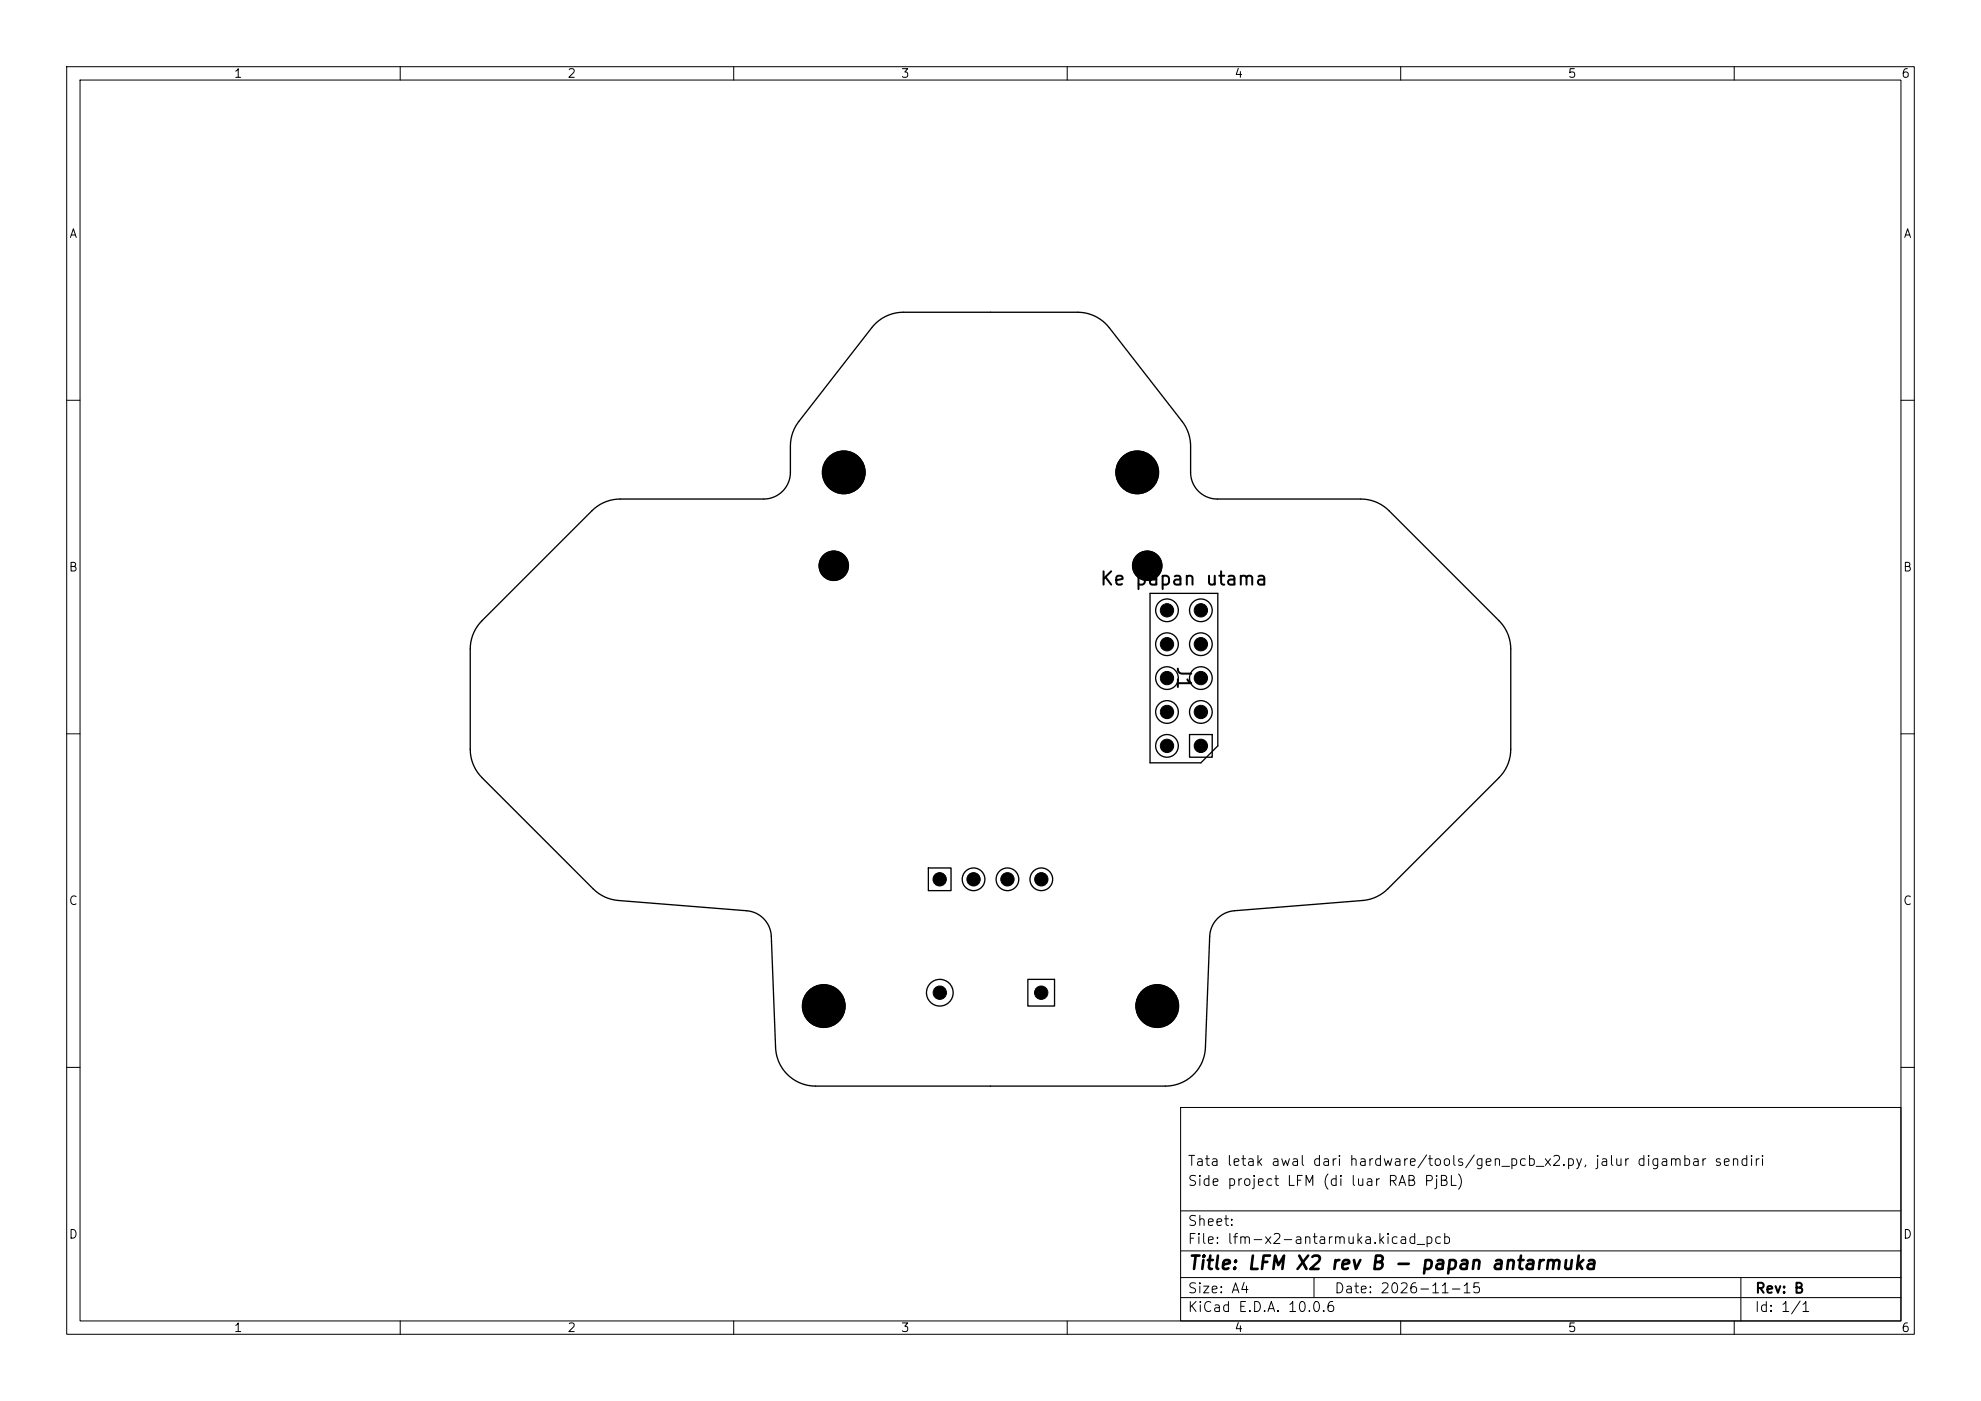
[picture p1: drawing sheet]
<svg xmlns="http://www.w3.org/2000/svg" width="297mm" height="210mm" viewBox="0 0 297 210" stroke-linecap="round" stroke-linejoin="round" font-family="sans-serif">
<defs><g id="words">
<g font-size="2">
<text x="164.8" y="88.2">Ke papan utama</text>
<text x="176" y="99.7" transform="rotate(90 176 99.7)">J1</text>
<text x="178" y="190.8">Title: LFM X2 rev B - papan antarmuka</text>
</g>
<g font-size="1.5">
<text x="178" y="178.1">Side project LFM (di luar RAB PjBL)</text>
<text x="178" y="175.1">Tata letak awal dari hardware/tools/gen_pcb_x2.py, jalur digambar sendiri</text>
<text x="178" y="184.1">Sheet:</text>
<text x="178" y="186.8">File: lfm-x2-antarmuka.kicad_pcb</text>
<text x="178" y="197">KiCad E.D.A. 10.0.6</text>
<text x="178" y="194.2">Size: A4</text>
<text x="200" y="194.2">Date: 2026-11-15</text>
<text x="263" y="197">Id: 1/1</text>
<text x="263" y="194.2">Rev: B</text>
</g>
<g font-size="1.3">
<text x="35" y="12">1</text>
<text x="85" y="12">2</text>
<text x="135" y="12">3</text>
<text x="185" y="12">4</text>
<text x="235" y="12">5</text>
<text x="285" y="12">6</text>
<text x="10.3" y="36">A</text>
<text x="285.3" y="36">A</text>
<text x="10.2" y="86">B</text>
<text x="285.2" y="86">B</text>
<text x="10.2" y="136">C</text>
<text x="285.2" y="136">C</text>
<text x="140.1" y="149.8">2</text>
<text x="155.3" y="149.8">1</text>
<text x="10.2" y="186">D</text>
<text x="285.2" y="186">D</text>
<text x="35" y="200">1</text>
<text x="85" y="200">2</text>
<text x="135" y="200">3</text>
<text x="185" y="200">4</text>
<text x="235" y="200">5</text>
<text x="285" y="200">6</text>
</g>
<g font-size="1.1">
<text x="173.8" y="92.3">10</text>
<text x="179.4" y="92.3">9</text>
<text x="174.3" y="97.4">8</text>
<text x="179.4" y="97.4">7</text>
<text x="174.3" y="107.6">4</text>
<text x="174.3" y="102.5">6</text>
<text x="179.4" y="107.6">3</text>
<text x="179.4" y="102.5">5</text>
<text x="174.3" y="112.7">2</text>
<text x="179.4" y="112.7">1</text>
<text x="140.2" y="132.7">1</text>
<text x="145.3" y="132.7">2</text>
<text x="150.4" y="132.7">3</text>
<text x="155.5" y="132.7">4</text>
</g>
</g></defs>
<g fill="none" stroke="#000" stroke-width=".15">
<path d="M10 10h277v190h-277zM12 12h273v186h-273zM60 10v2M110 10v2M160 10v2M210 10v2M260 10v2M10 60h2M285 60h2M10 110h2M285 110h2M10 160h2"/>
<path d="M177 166h108v32h-108zM285 160h2M60 198v2M110 198v2M160 198v2M177 194.5h108M177 191.5h108M177 187.5h108M177 181.5h108M197 191.5v3M210 198v2M260 198v2"/>
<path d="M261 191.5v6.5"/>
</g>
<g fill="none" stroke="#000" stroke-width=".2">
<path d="M88.7 76.6a6 6 0 0 1 4.3-1.8h21.5a4 4 0 0 0 4-4v-3.9a6 6 0 0 1 1.3-3.7l10.9-14.1a6 6 0 0 1 4.7-2.3h26.2a6 6 0 0 1 4.7 2.3l10.9 14.1a6 6 0 0 1 1.3 3.7v3.9a4 4 0 0 0 4 4h21.5a6 6 0 0 1 4.3 1.8l16.4 16.4a6 6 0 0 1 1.8 4.3v15a6 6 0 0 1-1.8 4.3l-16.6 16.6a6 6 0 0 1-3.8 1.8l-19.3 1.5a4 4 0 0 0-3.6 3.9l-.7 16.6a6 6 0 0 1-6 5.8h-52.4a6 6 0 0 1-6-5.8l-.7-16.6a4 4 0 0 0-3.6-3.9l-19.3-1.5a6 6 0 0 1-3.8-1.8l-16.6-16.6a6 6 0 0 1-1.8-4.3v-15a6 6 0 0 1 1.8-4.3zM172.4 88.9h10.2v22.9l-2.6 2.5h-7.6zM178.3 110.1h3.4v3.4h-3.4zM139.2 130.1h3.4v3.4h-3.4zM154.1 146.8h4v4h-4z"/>
<circle cx="126.5" cy="70.8" r="3.2"/>
<circle cx="170.5" cy="70.8" r="3.2"/>
<circle cx="125" cy="84.8" r="2.2"/>
<circle cx="172" cy="84.8" r="2.2"/>
<circle cx="175" cy="96.6" r="1.7"/>
<circle cx="175" cy="91.5" r="1.7"/>
<circle cx="180" cy="96.6" r="1.7"/>
<circle cx="180" cy="91.5" r="1.7"/>
<circle cx="175" cy="111.8" r="1.7"/>
<circle cx="175" cy="101.6" r="1.7"/>
<circle cx="175" cy="106.7" r="1.7"/>
<circle cx="180" cy="101.6" r="1.7"/>
<circle cx="180" cy="106.7" r="1.7"/>
<circle cx="146" cy="131.8" r="1.7"/>
<circle cx="151" cy="131.8" r="1.7"/>
<circle cx="156.1" cy="131.8" r="1.7"/>
<circle cx="123.5" cy="150.8" r="3.2"/>
<circle cx="140.9" cy="148.8" r="2"/>
<circle cx="173.5" cy="150.8" r="3.2"/>
</g>
<g fill="#000" stroke="#000" stroke-width=".15">
<circle cx="126.5" cy="70.8" r="3.2"/>
<circle cx="170.5" cy="70.8" r="3.2"/>
<circle cx="125" cy="84.8" r="2.2"/>
<circle cx="172" cy="84.8" r="2.2"/>
<circle cx="175" cy="96.6" r="1"/>
<circle cx="175" cy="91.5" r="1"/>
<circle cx="180" cy="91.5" r="1"/>
<circle cx="180" cy="96.6" r="1"/>
<circle cx="175" cy="106.7" r="1"/>
<circle cx="175" cy="101.6" r="1"/>
<circle cx="175" cy="111.8" r="1"/>
<circle cx="180" cy="111.8" r="1"/>
<circle cx="180" cy="106.7" r="1"/>
<circle cx="180" cy="101.6" r="1"/>
<circle cx="140.9" cy="131.8" r="1"/>
<circle cx="146" cy="131.8" r="1"/>
<circle cx="151" cy="131.8" r="1"/>
<circle cx="156.1" cy="131.8" r="1"/>
<circle cx="123.5" cy="150.8" r="3.2"/>
<circle cx="140.9" cy="148.8" r="1"/>
<circle cx="156.1" cy="148.8" r="1"/>
<circle cx="173.5" cy="150.8" r="3.2"/>
</g>
<use href="#words"/>
</svg>
